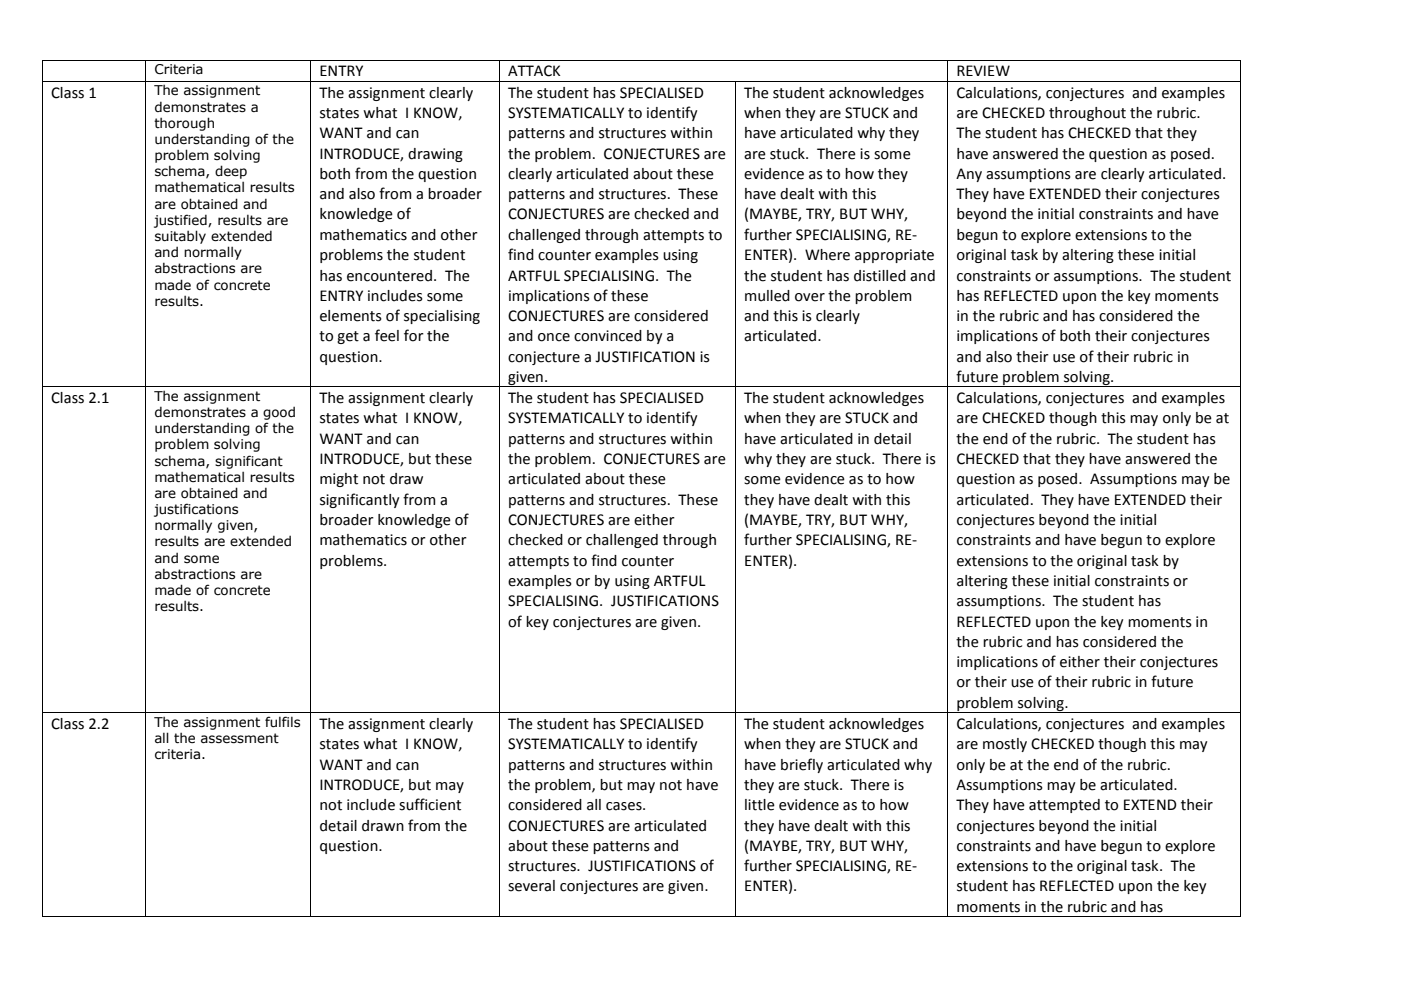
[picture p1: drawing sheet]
<svg xmlns="http://www.w3.org/2000/svg" width="297mm" height="210mm" viewBox="0 0 297 210" stroke-linecap="round" stroke-linejoin="round" font-family="sans-serif">
<defs><g id="words">
<g font-size="3.5">
<text x="67.7" y="16.2">ENTRY</text>
<text x="107.7" y="16.2">ATTACK</text>
<text x="202.8" y="16.2">REVIEW</text>
<text x="10.8" y="20.7">Class 1</text>
<text x="67.7" y="20.7">The assignment clearly</text>
<text x="107.7" y="20.7">The student has SPECIALISED</text>
<text x="157.8" y="20.7">The student acknowledges</text>
<text x="202.8" y="20.7">Calculations, conjectures and examples</text>
<text x="67.7" y="25">states what I KNOW,</text>
<text x="67.7" y="29.3">WANT and can</text>
<text x="107.7" y="25">SYSTEMATICALLY to identify</text>
<text x="107.7" y="29.3">patterns and structures within</text>
<text x="157.8" y="25">when they are STUCK and</text>
<text x="157.8" y="29.3">have articulated why they</text>
<text x="202.8" y="25">are CHECKED throughout the rubric.</text>
<text x="202.8" y="29.3">The student has CHECKED that they</text>
<text x="67.7" y="33.6">INTRODUCE, drawing</text>
<text x="107.7" y="33.6">the problem. CONJECTURES are</text>
<text x="157.8" y="33.6">are stuck. There is some</text>
<text x="202.8" y="33.6">have answered the question as posed.</text>
<text x="67.7" y="37.9">both from the question</text>
<text x="107.7" y="37.9">clearly articulated about these</text>
<text x="157.8" y="37.9">evidence as to how they</text>
<text x="202.8" y="37.9">Any assumptions are clearly articulated.</text>
<text x="67.7" y="42.2">and also from a broader</text>
<text x="67.7" y="46.5">knowledge of</text>
<text x="107.7" y="42.2">patterns and structures. These</text>
<text x="107.7" y="46.5">CONJECTURES are checked and</text>
<text x="157.8" y="42.2">have dealt with this</text>
<text x="157.8" y="46.5">(MAYBE, TRY, BUT WHY,</text>
<text x="202.8" y="42.2">They have EXTENDED their conjectures</text>
<text x="202.8" y="46.5">beyond the initial constraints and have</text>
<text x="67.7" y="50.8">mathematics and other</text>
<text x="107.7" y="50.8">challenged through attempts to</text>
<text x="157.8" y="50.8">further SPECIALISING, RE-</text>
<text x="202.8" y="50.8">begun to explore extensions to the</text>
<text x="67.7" y="55.2">problems the student</text>
<text x="67.7" y="59.5">has encountered. The</text>
<text x="107.7" y="55.2">find counter examples using</text>
<text x="107.7" y="59.5">ARTFUL SPECIALISING. The</text>
<text x="157.8" y="55.2">ENTER). Where appropriate</text>
<text x="157.8" y="59.5">the student has distilled and</text>
<text x="202.8" y="55.2">original task by altering these initial</text>
<text x="202.8" y="59.5">constraints or assumptions. The student</text>
<text x="67.7" y="63.8">ENTRY includes some</text>
<text x="107.7" y="63.8">implications of these</text>
<text x="157.8" y="63.8">mulled over the problem</text>
<text x="202.8" y="63.8">has REFLECTED upon the key moments</text>
<text x="67.7" y="68.1">elements of specialising</text>
<text x="107.7" y="68.1">CONJECTURES are considered</text>
<text x="157.8" y="68.1">and this is clearly</text>
<text x="202.8" y="68.1">in the rubric and has considered the</text>
<text x="67.7" y="72.4">to get a feel for the</text>
<text x="67.7" y="76.7">question.</text>
<text x="107.7" y="72.4">and once convinced by a</text>
<text x="107.7" y="76.7">conjecture a JUSTIFICATION is</text>
<text x="157.8" y="72.4">articulated.</text>
<text x="202.8" y="72.4">implications of both their conjectures</text>
<text x="202.8" y="76.7">and also their use of their rubric in</text>
<text x="107.7" y="81">given.</text>
<text x="202.8" y="81">future problem solving.</text>
<text x="10.8" y="85.5">Class 2.1</text>
<text x="67.7" y="85.5">The assignment clearly</text>
<text x="67.7" y="89.8">states what I KNOW,</text>
<text x="107.7" y="85.5">The student has SPECIALISED</text>
<text x="107.7" y="89.8">SYSTEMATICALLY to identify</text>
<text x="157.8" y="85.5">The student acknowledges</text>
<text x="157.8" y="89.8">when they are STUCK and</text>
<text x="202.8" y="85.5">Calculations, conjectures and examples</text>
<text x="202.8" y="89.8">are CHECKED though this may only be at</text>
<text x="67.7" y="94.1">WANT and can</text>
<text x="107.7" y="94.1">patterns and structures within</text>
<text x="157.8" y="94.1">have articulated in detail</text>
<text x="202.8" y="94.1">the end of the rubric. The student has</text>
<text x="67.7" y="98.4">INTRODUCE, but these</text>
<text x="107.7" y="98.4">the problem. CONJECTURES are</text>
<text x="157.8" y="98.4">why they are stuck. There is</text>
<text x="202.8" y="98.4">CHECKED that they have answered the</text>
<text x="67.7" y="102.7">might not draw</text>
<text x="67.7" y="107">significantly from a</text>
<text x="107.7" y="102.7">articulated about these</text>
<text x="107.7" y="107">patterns and structures. These</text>
<text x="157.8" y="102.7">some evidence as to how</text>
<text x="157.8" y="107">they have dealt with this</text>
<text x="202.8" y="102.7">question as posed. Assumptions may be</text>
<text x="202.8" y="107">articulated. They have EXTENDED their</text>
<text x="67.7" y="111.3">broader knowledge of</text>
<text x="107.7" y="111.3">CONJECTURES are either</text>
<text x="157.8" y="111.3">(MAYBE, TRY, BUT WHY,</text>
<text x="202.8" y="111.3">conjectures beyond the initial</text>
<text x="67.7" y="115.6">mathematics or other</text>
<text x="67.7" y="119.9">problems.</text>
<text x="107.7" y="115.6">checked or challenged through</text>
<text x="107.7" y="119.9">attempts to find counter</text>
<text x="157.8" y="115.6">further SPECIALISING, RE-</text>
<text x="157.8" y="119.9">ENTER).</text>
<text x="202.8" y="115.6">constraints and have begun to explore</text>
<text x="202.8" y="119.9">extensions to the original task by</text>
<text x="107.7" y="124.2">examples or by using ARTFUL</text>
<text x="202.8" y="124.2">altering these initial constraints or</text>
<text x="107.7" y="128.5">SPECIALISING. JUSTIFICATIONS</text>
<text x="202.8" y="128.5">assumptions. The student has</text>
<text x="107.7" y="132.8">of key conjectures are given.</text>
<text x="202.8" y="132.8">REFLECTED upon the key moments in</text>
<text x="202.8" y="137.2">the rubric and has considered the</text>
<text x="202.8" y="141.5">implications of either their conjectures</text>
<text x="202.8" y="145.8">or their use of their rubric in future</text>
<text x="10.8" y="154.6">Class 2.2</text>
<text x="67.7" y="154.6">The assignment clearly</text>
<text x="107.7" y="154.6">The student has SPECIALISED</text>
<text x="157.8" y="154.6">The student acknowledges</text>
<text x="202.8" y="150.1">problem solving.</text>
<text x="202.8" y="154.6">Calculations, conjectures and examples</text>
<text x="67.7" y="158.9">states what I KNOW,</text>
<text x="107.7" y="158.9">SYSTEMATICALLY to identify</text>
<text x="157.8" y="158.9">when they are STUCK and</text>
<text x="202.8" y="158.9">are mostly CHECKED though this may</text>
<text x="67.7" y="163.2">WANT and can</text>
<text x="67.7" y="167.5">INTRODUCE, but may</text>
<text x="107.7" y="163.2">patterns and structures within</text>
<text x="107.7" y="167.5">the problem, but may not have</text>
<text x="157.8" y="163.2">have briefly articulated why</text>
<text x="157.8" y="167.5">they are stuck. There is</text>
<text x="202.8" y="163.2">only be at the end of the rubric.</text>
<text x="202.8" y="167.5">Assumptions may be articulated.</text>
<text x="67.7" y="171.8">not include sufficient</text>
<text x="107.7" y="171.8">considered all cases.</text>
<text x="157.8" y="171.8">little evidence as to how</text>
<text x="202.8" y="171.8">They have attempted to EXTEND their</text>
<text x="67.7" y="176.1">detail drawn from the</text>
<text x="107.7" y="176.1">CONJECTURES are articulated</text>
<text x="157.8" y="176.1">they have dealt with this</text>
<text x="202.8" y="176.1">conjectures beyond the initial</text>
<text x="67.7" y="180.4">question.</text>
<text x="107.7" y="180.4">about these patterns and</text>
<text x="107.7" y="184.7">structures. JUSTIFICATIONS of</text>
<text x="157.8" y="180.4">(MAYBE, TRY, BUT WHY,</text>
<text x="157.8" y="184.7">further SPECIALISING, RE-</text>
<text x="202.8" y="180.4">constraints and have begun to explore</text>
<text x="202.8" y="184.7">extensions to the original task. The</text>
<text x="107.7" y="189">several conjectures are given.</text>
<text x="157.8" y="189">ENTER).</text>
<text x="202.8" y="189">student has REFLECTED upon the key</text>
<text x="202.8" y="193.3">moments in the rubric and has</text>
</g>
<g font-size="2.8">
<text x="32.7" y="15.7">Criteria</text>
<text x="32.7" y="20.2">The assignment</text>
<text x="32.7" y="23.7">demonstrates a</text>
<text x="32.7" y="27.1">thorough</text>
<text x="32.7" y="30.5">understanding of the</text>
<text x="32.7" y="34">problem solving</text>
<text x="32.7" y="37.4">schema, deep</text>
<text x="32.7" y="40.8">mathematical results</text>
<text x="32.7" y="44.2">are obtained and</text>
<text x="32.7" y="47.7">justified, results are</text>
<text x="32.7" y="51.1">suitably extended</text>
<text x="32.7" y="54.5">and normally</text>
<text x="32.7" y="58">abstractions are</text>
<text x="32.7" y="61.4">made of concrete</text>
<text x="32.7" y="64.8">results.</text>
<text x="32.7" y="85">The assignment</text>
<text x="32.7" y="88.4">demonstrates a good</text>
<text x="32.7" y="91.9">understanding of the</text>
<text x="32.7" y="95.3">problem solving</text>
<text x="32.7" y="98.7">schema, significant</text>
<text x="32.7" y="102.2">mathematical results</text>
<text x="32.7" y="105.6">are obtained and</text>
<text x="32.7" y="109">justifications</text>
<text x="32.7" y="112.4">normally given,</text>
<text x="32.7" y="115.9">results are extended</text>
<text x="32.7" y="119.3">and some</text>
<text x="32.7" y="122.7">abstractions are</text>
<text x="32.7" y="126.2">made of concrete</text>
<text x="32.7" y="129.6">results.</text>
<text x="32.7" y="154.1">The assignment fulfils</text>
<text x="32.7" y="157.5">all the assessment</text>
<text x="32.7" y="161">criteria.</text>
</g>
</g></defs>
<g fill="#000">
<path d="M8.8 12.7h.2v.2h-.2zM8.8 17.2h.2v.2h-.2zM30.7 12.7h.2v.2h-.2zM30.7 17.2h.2v.2h-.2zM65.7 12.7h.2v.2h-.2zM65.7 17.2h.2v.2h-.2zM105.7 12.7h.2v.2h-.2zM105.7 17.2h.2v.2h-.2zM155.8 17.2h.2v.2h-.2zM200.8 12.7h.2v.2h-.2zM200.8 17.2h.2v.2h-.2zM263 12.7h.2v.2h-.2z"/>
<path d="M263 17.2h.2v.2h-.2zM8.8 82h.2v.1h-.2zM30.7 82h.2v.1h-.2zM65.7 82h.2v.1h-.2zM105.7 82h.2v.1h-.2zM155.8 82h.2v.1h-.2zM200.8 82h.2v.1h-.2zM263 82h.2v.1h-.2zM8.8 151h.2v.2h-.2zM30.7 151h.2v.2h-.2zM65.7 151h.2v.2h-.2zM105.7 151h.2v.2h-.2z"/>
<path d="M155.8 151h.2v.2h-.2zM200.8 151h.2v.2h-.2zM263 151h.2v.2h-.2zM8.8 194.3h.2v.1h-.2zM30.7 194.3h.2v.1h-.2zM65.7 194.3h.2v.1h-.2zM105.7 194.3h.2v.1h-.2zM155.8 194.3h.2v.1h-.2zM200.8 194.3h.2v.1h-.2zM263 194.3h.2v.1h-.2z"/>
</g>
<g fill="none" stroke="#000" stroke-width=".21">
<path d="M8.9 12.9v4.3M8.9 17.4v64.6M9 12.8h21.7M9 17.3h21.7M30.8 12.9v4.3M30.8 17.4v64.6M30.9 12.8h34.8M30.9 17.3h34.8M65.8 12.9v4.3M65.8 17.4v64.6M65.9 12.8h39.8M65.9 17.3h39.8"/>
<path d="M105.8 12.9v4.3M105.8 17.4v64.6M105.9 12.8h94.9M105.9 17.3h49.9M155.9 17.4v64.6M156 17.3h44.8M200.9 12.9v4.3M200.9 17.4v64.6M201 12.8h62M201 17.3h62M263.1 12.9v4.3M263.1 17.4v64.6"/>
<path d="M8.9 82.1v68.9M9 82h21.7M30.8 82.1v68.9M30.9 82h34.8M65.8 82.1v68.9M65.9 82h39.8M105.8 82.1v68.9M105.9 82h49.9M155.9 82.1v68.9M156 82h44.8M200.9 82.1v68.9M201 82h62"/>
<path d="M263.1 82.1v68.9M8.9 151.2v43.1M9 151.1h21.7M30.8 151.2v43.1M30.9 151.1h34.8M65.8 151.2v43.1M65.9 151.1h39.8M105.8 151.2v43.1M105.9 151.1h49.9M155.9 151.2v43.1M156 151.1h44.8M200.9 151.2v43.1"/>
<path d="M201 151.1h62M263.1 151.2v43.1M9 194.4h21.7M30.9 194.4h34.8M65.9 194.4h39.8M105.9 194.4h49.9M156 194.4h44.8M201 194.4h62"/>
</g>
<use href="#words"/>
</svg>
